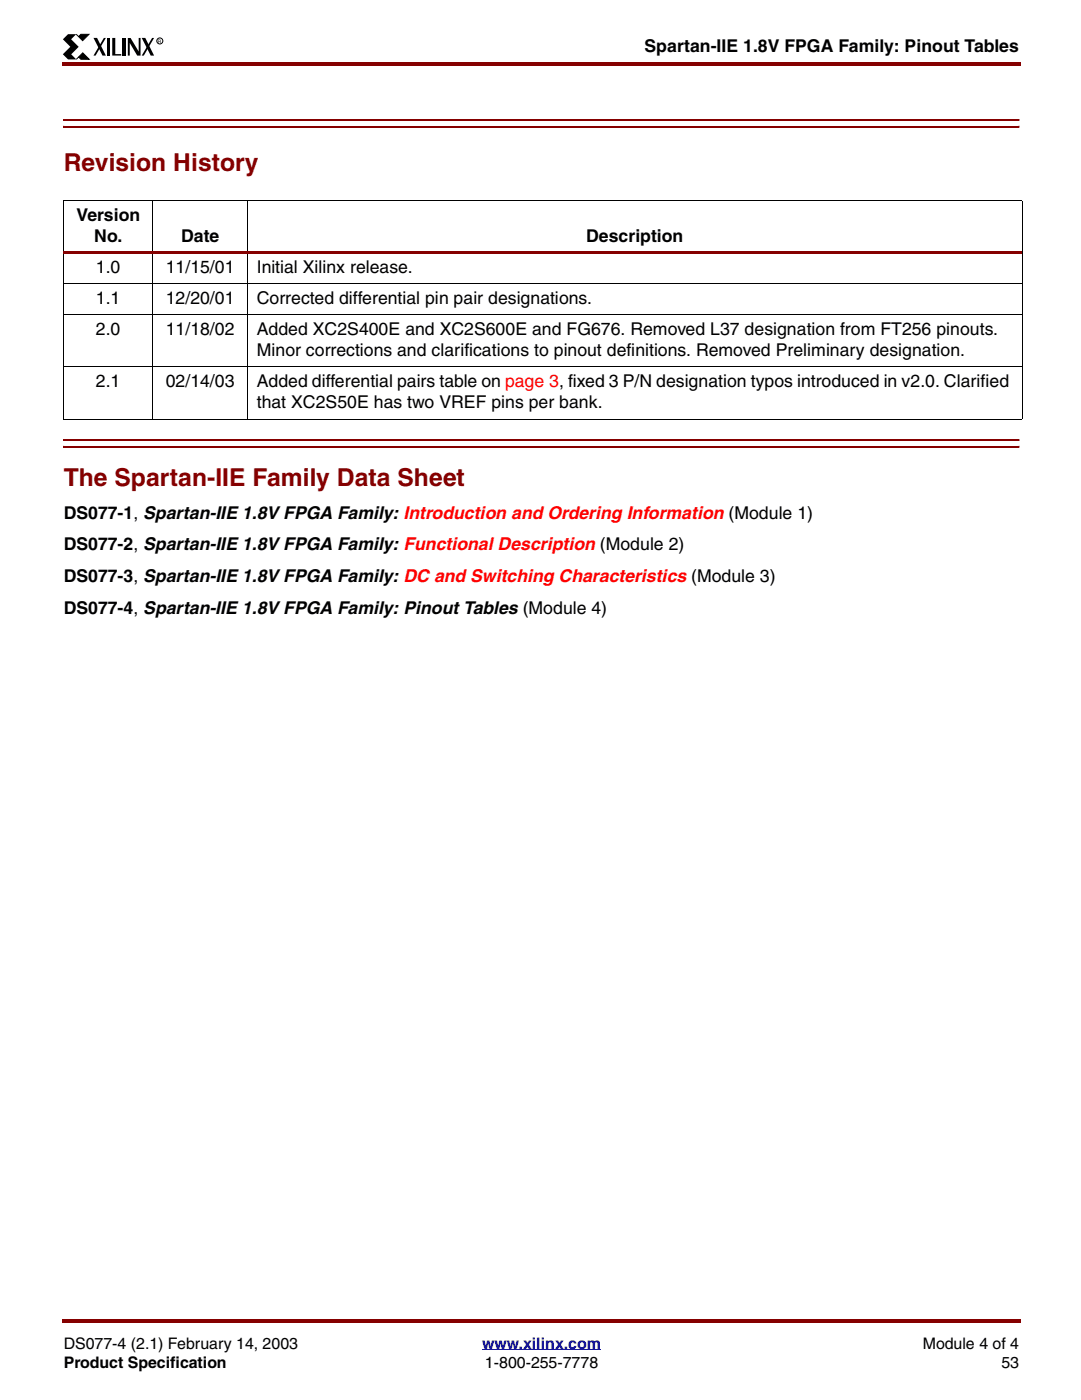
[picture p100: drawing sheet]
<svg xmlns="http://www.w3.org/2000/svg" width="216mm" height="279mm" viewBox="0 0 216 279" stroke-linecap="round" stroke-linejoin="round" font-family="sans-serif">
<defs><g id="words">
<g font-size="4.9" fill="#850000">
<text x="12.7" y="34.2">Revision History</text>
<text x="12.7" y="97">The Spartan-IIE Family Data Sheet</text>
</g>
<g font-size="3.5">
<text x="128.5" y="10.5">Spartan-IIE 1.8V FPGA Family: Pinout Tables</text>
<text x="15.2" y="44">Version</text>
<text x="18.8" y="48.3">No.</text>
<text x="36.1" y="48.3">Date</text>
<text x="116.9" y="48.3">Description</text>
<text x="19.1" y="54.4">1.0</text>
<text x="33.1" y="54.4">11/15/01</text>
<text x="51.2" y="54.4">Initial Xilinx release.</text>
<text x="19.1" y="60.6">1.1</text>
<text x="33.1" y="60.6">12/20/01</text>
<text x="51.2" y="60.6">Corrected differential pin pair designations.</text>
<text x="19.1" y="66.8">2.0</text>
<text x="33.1" y="66.8">11/18/02</text>
<text x="51.2" y="66.8">Added XC2S400E and XC2S600E and FG676. Removed L37 designation from FT256 pinouts.</text>
<text x="51.2" y="71">Minor corrections and clarifications to pinout definitions. Removed Preliminary designation.</text>
<text x="19.1" y="77.2">2.1</text>
<text x="33.1" y="77.2">02/14/03</text>
<text x="51.2" y="77.2">Added differential pairs table on page 3, fixed 3 P/N designation typos introduced in v2.0. Clarified</text>
<text x="51.2" y="81.4">that XC2S50E has two VREF pins per bank.</text>
<text x="12.7" y="103.5">DS077-1, Spartan-IIE 1.8V FPGA Family: Introduction and Ordering Information (Module 1)</text>
<text x="12.7" y="109.9">DS077-2, Spartan-IIE 1.8V FPGA Family: Functional Description (Module 2)</text>
<text x="12.7" y="116.2">DS077-3, Spartan-IIE 1.8V FPGA Family: DC and Switching Characteristics (Module 3)</text>
<text x="12.7" y="122.6">DS077-4, Spartan-IIE 1.8V FPGA Family: Pinout Tables (Module 4)</text>
</g>
<g font-size="3.2">
<text x="12.7" y="269.2">DS077-4 (2.1) February 14, 2003</text>
<text x="184" y="269.2">Module 4 of 4</text>
<text x="12.7" y="273.1">Product Specification</text>
<text x="96.7" y="273.1">1-800-255-7778</text>
<text x="199.7" y="273.1">53</text>
</g>
<text font-size="3.2" fill="#00f" x="96.1" y="269.2">www.xilinx.com</text>
<text font-size="1" x="31.5" y="8.5">R</text>
</g></defs>
<g fill="#850000">
<path d="M12.4 12.4h.3v.7h-.3z"/>
<path d="M12.7 12.4h190.8v.7h-190.8z"/>
</g>
<path d="M12.7 267h190.5v9.9h-190.5z" fill="#fff"/>
<path d="M96.1 269.4h23.7" fill="none" stroke="#00f" stroke-width=".2"/>
<g fill="#850000">
<path d="M12.4 263.2h.3v.7h-.3z"/>
<path d="M12.7 263.2h190.8v.7h-190.8z"/>
</g>
<path d="M12.4 6.7h20.2v5.2h-20.2z" fill="#fff"/>
<path d="M13.6 6.8h1.6l-1 1 1.5 1.5-1.5 1.5 1 1.1h-1.6l-1.1-1.1 1.5-1.5-1.5-1.5zM18.6 7.6h.8l1.7 3.5h-.7zM20.7 7.6h.4l-2 3.5h-.5zM21.3 7.6h.6v3.5h-.6zM22.4 7.6h.6v3.2h1.2v.3h-1.8zM24.5 7.6h.6v3.5h-.6zM25.5 7.6h.5l1.7 2.7v-2.7h.3v3.5h-.6l-1.5-2.5v2.5h-.4zM28.3 7.6h.7l1.7 3.5h-.6zM30.3 7.6h.4l-2 3.5h-.4z" fill="#000"/>
<path d="M15.2 6.8l.5 .5 .4-.5 1.6 .1-1.2 1.2zM15.7 11.4l-.5 .4 1.3-1.2 1.3 1.2h-1.7z" fill="#000" stroke="#000" stroke-width=".2"/>
<circle cx="31.9" cy="8.2" r=".6" fill="none" stroke="#000" stroke-width=".2"/>
<path d="M12.7 21.2h190.5v7.2h-190.5z" fill="#fff"/>
<g fill="#850000">
<path d="M12.7 23.7v.4z"/>
<path d="M203.2 23.7v.4z"/>
</g>
<path d="M12.7 23.9h190.5" fill="none" stroke="#850000" stroke-width=".34"/>
<g fill="#850000">
<path d="M12.7 25.1v.3z"/>
<path d="M203.2 25.1v.3z"/>
</g>
<path d="M12.7 25.3h190.5" fill="none" stroke="#850000" stroke-width=".34"/>
<path d="M12.7 85h190.5v7.3h-190.5z" fill="#fff"/>
<g fill="#850000">
<path d="M12.7 87.7v.3z"/>
<path d="M203.2 87.7v.3z"/>
</g>
<path d="M12.7 87.8h190.5" fill="none" stroke="#850000" stroke-width=".34"/>
<g fill="#850000">
<path d="M12.7 89v.3z"/>
<path d="M203.2 89v.3z"/>
</g>
<path d="M12.7 89.2h190.5" fill="none" stroke="#850000" stroke-width=".34"/>
<path d="M12.7 40.1h191.1M12.7 40.1v43.5M30.4 40v43.7M49.4 40v43.7M203.8 40.1v43.5" fill="none" stroke="#000" stroke-width=".2"/>
<path d="M12.7 50.2h191.1v.6h-191.1z" fill="#850000"/>
<path d="M12.7 56.6h191.1M12.7 62.8h191.1M12.7 73.2h191.1M12.7 83.7h191.1" fill="none" stroke="#000" stroke-width=".2"/>
<use href="#words"/>
</svg>
